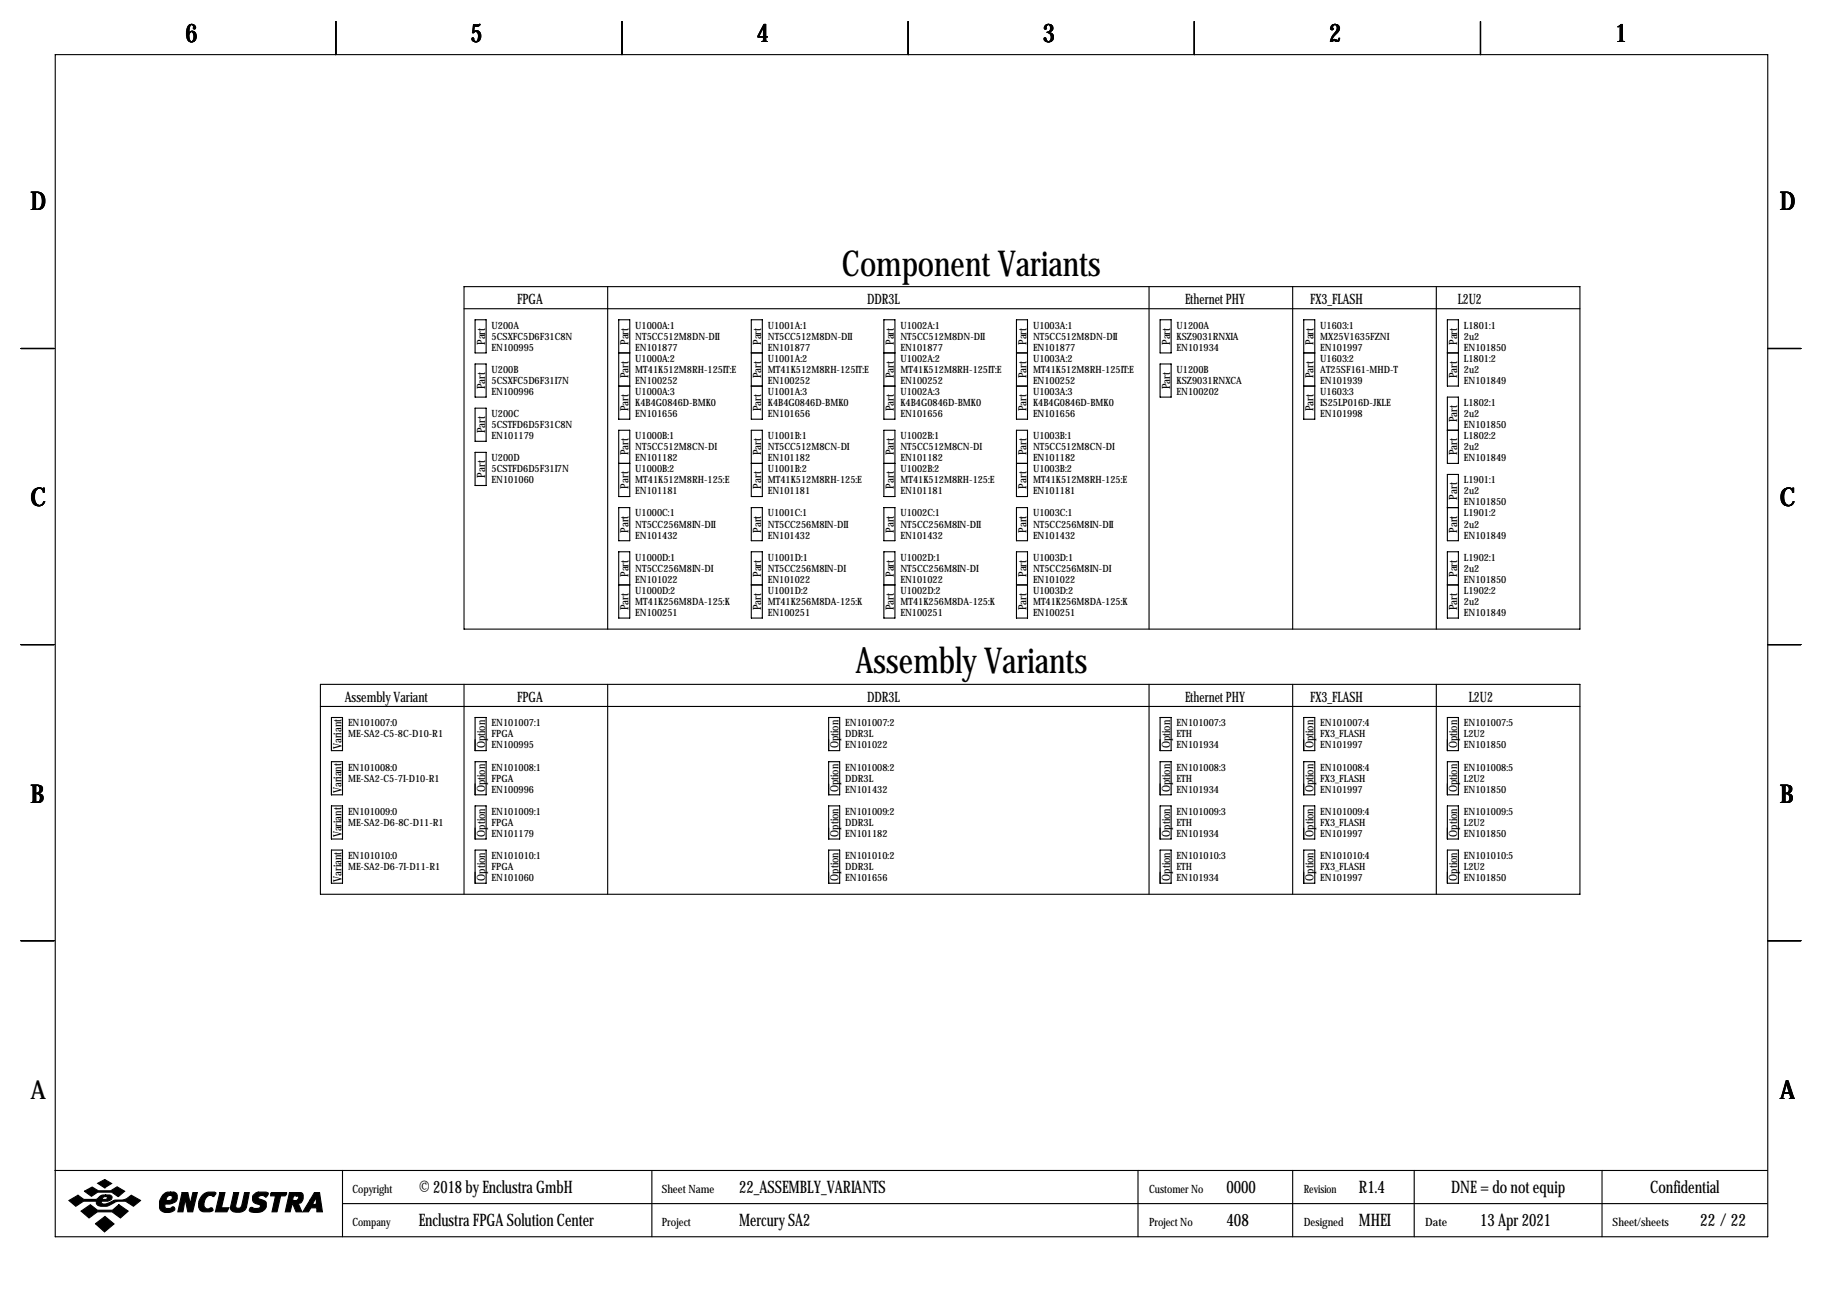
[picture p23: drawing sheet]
<svg xmlns="http://www.w3.org/2000/svg" width="419mm" height="297mm" viewBox="0 0 419 297" stroke-linecap="round" stroke-linejoin="round" font-family="sans-serif">
<defs><g id="words">
<g font-size="8.2">
<text x="193.5" y="63.4">Component Variants</text>
<text x="196.6" y="154.8">Assembly Variants</text>
</g>
<g font-size="5.9">
<text x="42.7" y="9.8">6</text>
<text x="108.2" y="9.8">5</text>
<text x="174" y="9.8">4</text>
<text x="239.8" y="9.8">3</text>
<text x="305.6" y="9.8">2</text>
<text x="371.3" y="9.8">1</text>
<text x="7" y="48.4">D</text>
<text x="409.2" y="48.4">D</text>
<text x="7" y="116.4">C</text>
<text x="409.2" y="116.4">C</text>
<text x="7" y="184.5">B</text>
<text x="409.2" y="184.5">B</text>
<text x="7" y="252.6">A</text>
<text x="409.2" y="252.6">A</text>
</g>
<g font-size="4">
<text x="96.3" y="274.2">© 2018 by Enclustra GmbH</text>
<text x="169.9" y="274.2">22_ASSEMBLY_VARIANTS</text>
<text x="281.9" y="274.2">0000</text>
<text x="312.4" y="274.2">R1.4</text>
<text x="333.6" y="274.2">DNE = do not equip</text>
<text x="379.4" y="274.2">Confidential</text>
<text x="96.3" y="281.8">Enclustra FPGA Solution Center</text>
<text x="169.9" y="281.8">Mercury SA2</text>
<text x="281.9" y="281.8">408</text>
<text x="312.4" y="281.8">MHEI</text>
<text x="340.3" y="281.8">13 Apr 2021</text>
<text x="390.9" y="281.8">22/22</text>
</g>
<g font-size="3.3">
<text x="118.9" y="70">FPGA</text>
<text x="199.3" y="70">DDR3L</text>
<text x="272.4" y="70">Ethernet PHY</text>
<text x="301.2" y="70">FX3_FLASH</text>
<text x="335.1" y="70">L2U2</text>
<text x="79.2" y="161.4">Assembly Variant</text>
<text x="118.9" y="161.4">FPGA</text>
<text x="199.3" y="161.4">DDR3L</text>
<text x="272.4" y="161.4">Ethernet PHY</text>
<text x="301.2" y="161.4">FX3_FLASH</text>
<text x="337.7" y="161.4">L2U2</text>
</g>
<g font-size="2.6">
<text x="111.5" y="79.3" transform="rotate(-90 111.5 79.3)">Part</text>
<text x="144.5" y="79.3" transform="rotate(-90 144.5 79.3)">Part</text>
<text x="175" y="79.3" transform="rotate(-90 175 79.3)">Part</text>
<text x="205.5" y="79.3" transform="rotate(-90 205.5 79.3)">Part</text>
<text x="236" y="79.3" transform="rotate(-90 236 79.3)">Part</text>
<text x="269" y="79.3" transform="rotate(-90 269 79.3)">Part</text>
<text x="302" y="79.3" transform="rotate(-90 302 79.3)">Part</text>
<text x="335" y="79.3" transform="rotate(-90 335 79.3)">Part</text>
<text x="111.5" y="89.5" transform="rotate(-90 111.5 89.5)">Part</text>
<text x="144.5" y="86.9" transform="rotate(-90 144.5 86.9)">Part</text>
<text x="175" y="86.9" transform="rotate(-90 175 86.9)">Part</text>
<text x="205.5" y="86.9" transform="rotate(-90 205.5 86.9)">Part</text>
<text x="236" y="86.9" transform="rotate(-90 236 86.9)">Part</text>
<text x="269" y="89.5" transform="rotate(-90 269 89.5)">Part</text>
<text x="302" y="86.9" transform="rotate(-90 302 86.9)">Part</text>
<text x="335" y="86.9" transform="rotate(-90 335 86.9)">Part</text>
<text x="144.5" y="94.6" transform="rotate(-90 144.5 94.6)">Part</text>
<text x="175" y="94.6" transform="rotate(-90 175 94.6)">Part</text>
<text x="205.5" y="94.6" transform="rotate(-90 205.5 94.6)">Part</text>
<text x="236" y="94.6" transform="rotate(-90 236 94.6)">Part</text>
<text x="302" y="94.6" transform="rotate(-90 302 94.6)">Part</text>
<text x="111.5" y="99.6" transform="rotate(-90 111.5 99.6)">Part</text>
<text x="335" y="97.1" transform="rotate(-90 335 97.1)">Part</text>
<text x="144.5" y="104.7" transform="rotate(-90 144.5 104.7)">Part</text>
<text x="175" y="104.7" transform="rotate(-90 175 104.7)">Part</text>
<text x="205.5" y="104.7" transform="rotate(-90 205.5 104.7)">Part</text>
<text x="236" y="104.7" transform="rotate(-90 236 104.7)">Part</text>
<text x="335" y="104.7" transform="rotate(-90 335 104.7)">Part</text>
<text x="111.5" y="109.8" transform="rotate(-90 111.5 109.8)">Part</text>
<text x="144.5" y="112.3" transform="rotate(-90 144.5 112.3)">Part</text>
<text x="175" y="112.3" transform="rotate(-90 175 112.3)">Part</text>
<text x="205.5" y="112.3" transform="rotate(-90 205.5 112.3)">Part</text>
<text x="236" y="112.3" transform="rotate(-90 236 112.3)">Part</text>
<text x="335" y="114.9" transform="rotate(-90 335 114.9)">Part</text>
<text x="144.5" y="122.5" transform="rotate(-90 144.5 122.5)">Part</text>
<text x="175" y="122.5" transform="rotate(-90 175 122.5)">Part</text>
<text x="205.5" y="122.5" transform="rotate(-90 205.5 122.5)">Part</text>
<text x="236" y="122.5" transform="rotate(-90 236 122.5)">Part</text>
<text x="335" y="122.5" transform="rotate(-90 335 122.5)">Part</text>
<text x="144.5" y="132.7" transform="rotate(-90 144.5 132.7)">Part</text>
<text x="175" y="132.7" transform="rotate(-90 175 132.7)">Part</text>
<text x="205.5" y="132.7" transform="rotate(-90 205.5 132.7)">Part</text>
<text x="236" y="132.7" transform="rotate(-90 236 132.7)">Part</text>
<text x="335" y="132.7" transform="rotate(-90 335 132.7)">Part</text>
<text x="144.5" y="140.3" transform="rotate(-90 144.5 140.3)">Part</text>
<text x="175" y="140.3" transform="rotate(-90 175 140.3)">Part</text>
<text x="205.5" y="140.3" transform="rotate(-90 205.5 140.3)">Part</text>
<text x="236" y="140.3" transform="rotate(-90 236 140.3)">Part</text>
<text x="335" y="140.3" transform="rotate(-90 335 140.3)">Part</text>
<text x="78.5" y="172.2" transform="rotate(-90 78.5 172.2)">Variant</text>
<text x="111.5" y="172" transform="rotate(-90 111.5 172)">Option</text>
<text x="192.8" y="172" transform="rotate(-90 192.8 172)">Option</text>
<text x="269" y="172" transform="rotate(-90 269 172)">Option</text>
<text x="302" y="172" transform="rotate(-90 302 172)">Option</text>
<text x="335" y="172" transform="rotate(-90 335 172)">Option</text>
<text x="78.5" y="182.4" transform="rotate(-90 78.5 182.4)">Variant</text>
<text x="111.5" y="182.2" transform="rotate(-90 111.5 182.2)">Option</text>
<text x="192.8" y="182.2" transform="rotate(-90 192.8 182.2)">Option</text>
<text x="269" y="182.2" transform="rotate(-90 269 182.2)">Option</text>
<text x="302" y="182.2" transform="rotate(-90 302 182.2)">Option</text>
<text x="335" y="182.2" transform="rotate(-90 335 182.2)">Option</text>
<text x="78.5" y="192.5" transform="rotate(-90 78.5 192.5)">Variant</text>
<text x="111.5" y="192.3" transform="rotate(-90 111.5 192.3)">Option</text>
<text x="192.8" y="192.3" transform="rotate(-90 192.8 192.3)">Option</text>
<text x="269" y="192.3" transform="rotate(-90 269 192.3)">Option</text>
<text x="302" y="192.3" transform="rotate(-90 302 192.3)">Option</text>
<text x="335" y="192.3" transform="rotate(-90 335 192.3)">Option</text>
<text x="78.5" y="202.7" transform="rotate(-90 78.5 202.7)">Variant</text>
<text x="111.5" y="202.5" transform="rotate(-90 111.5 202.5)">Option</text>
<text x="192.8" y="202.5" transform="rotate(-90 192.8 202.5)">Option</text>
<text x="269" y="202.5" transform="rotate(-90 269 202.5)">Option</text>
<text x="302" y="202.5" transform="rotate(-90 302 202.5)">Option</text>
<text x="335" y="202.5" transform="rotate(-90 335 202.5)">Option</text>
<text x="81" y="274.2">Copyright</text>
<text x="152.1" y="274.2">Sheet Name</text>
<text x="264.2" y="274.2">Customer No</text>
<text x="299.7" y="274.2">Revision</text>
<text x="81" y="281.8">Company</text>
<text x="152.1" y="281.8">Project</text>
<text x="264.2" y="281.8">Project No</text>
<text x="299.7" y="281.8">Designed</text>
<text x="327.7" y="281.8">Date</text>
<text x="370.7" y="281.8">Sheet/sheets</text>
</g>
<g font-size="2.3">
<text x="113" y="75.6">U200A</text>
<text x="146" y="75.6">U1000A:1</text>
<text x="176.5" y="75.6">U1001A:1</text>
<text x="207" y="75.6">U1002A:1</text>
<text x="237.5" y="75.6">U1003A:1</text>
<text x="270.5" y="75.6">U1200A</text>
<text x="303.5" y="75.6">U1603:1</text>
<text x="336.5" y="75.6">L1801:1</text>
<text x="113" y="78.1">5CSXFC5D6F31C8N</text>
<text x="113" y="80.6">EN100995</text>
<text x="146" y="83.2">U1000A:2</text>
<text x="146" y="78.1">NT5CC512M8DN-DII</text>
<text x="146" y="80.6">EN101877</text>
<text x="176.5" y="83.2">U1001A:2</text>
<text x="176.5" y="78.1">NT5CC512M8DN-DII</text>
<text x="176.5" y="80.6">EN101877</text>
<text x="207" y="83.2">U1002A:2</text>
<text x="207" y="78.1">NT5CC512M8DN-DII</text>
<text x="207" y="80.6">EN101877</text>
<text x="237.5" y="83.2">U1003A:2</text>
<text x="237.5" y="78.1">NT5CC512M8DN-DII</text>
<text x="237.5" y="80.6">EN101877</text>
<text x="270.5" y="78.1">KSZ9031RNXIA</text>
<text x="270.5" y="80.6">EN101934</text>
<text x="303.5" y="78.1">MX25V1635FZNI</text>
<text x="303.5" y="80.6">EN101997</text>
<text x="303.5" y="83.2">U1603:2</text>
<text x="336.5" y="78.1">2u2</text>
<text x="336.5" y="80.6">EN101850</text>
<text x="336.5" y="83.2">L1801:2</text>
<text x="113" y="85.7">U200B</text>
<text x="113" y="88.3">5CSXFC5D6F31I7N</text>
<text x="146" y="85.7">MT41K512M8RH-125IT:E</text>
<text x="146" y="88.3">EN100252</text>
<text x="176.5" y="85.7">MT41K512M8RH-125IT:E</text>
<text x="176.5" y="88.3">EN100252</text>
<text x="207" y="85.7">MT41K512M8RH-125IT:E</text>
<text x="207" y="88.3">EN100252</text>
<text x="237.5" y="85.7">MT41K512M8RH-125IT:E</text>
<text x="237.5" y="88.3">EN100252</text>
<text x="270.5" y="85.7">U1200B</text>
<text x="270.5" y="88.3">KSZ9031RNXCA</text>
<text x="303.5" y="85.7">AT25SF161-MHD-T</text>
<text x="303.5" y="88.3">EN101939</text>
<text x="336.5" y="85.7">2u2</text>
<text x="336.5" y="88.3">EN101849</text>
<text x="113" y="90.8">EN100996</text>
<text x="113" y="95.9">U200C</text>
<text x="146" y="90.8">U1000A:3</text>
<text x="146" y="93.3">K4B4G0846D-BMK0</text>
<text x="146" y="95.9">EN101656</text>
<text x="176.5" y="90.8">U1001A:3</text>
<text x="176.5" y="93.3">K4B4G0846D-BMK0</text>
<text x="176.5" y="95.9">EN101656</text>
<text x="207" y="90.8">U1002A:3</text>
<text x="207" y="93.3">K4B4G0846D-BMK0</text>
<text x="207" y="95.9">EN101656</text>
<text x="237.5" y="90.8">U1003A:3</text>
<text x="237.5" y="93.3">K4B4G0846D-BMK0</text>
<text x="237.5" y="95.9">EN101656</text>
<text x="270.5" y="90.8">EN100202</text>
<text x="303.5" y="90.8">U1603:3</text>
<text x="303.5" y="93.3">IS25LP016D-JKLE</text>
<text x="303.5" y="95.9">EN101998</text>
<text x="336.5" y="93.3">L1802:1</text>
<text x="336.5" y="95.9">2u2</text>
<text x="113" y="98.4">5CSTFD6D5F31C8N</text>
<text x="113" y="101">EN101179</text>
<text x="146" y="101">U1000B:1</text>
<text x="176.5" y="101">U1001B:1</text>
<text x="207" y="101">U1002B:1</text>
<text x="237.5" y="101">U1003B:1</text>
<text x="336.5" y="98.4">EN101850</text>
<text x="336.5" y="101">L1802:2</text>
<text x="113" y="106">U200D</text>
<text x="146" y="103.5">NT5CC512M8CN-DI</text>
<text x="146" y="106">EN101182</text>
<text x="176.5" y="103.5">NT5CC512M8CN-DI</text>
<text x="176.5" y="106">EN101182</text>
<text x="207" y="103.5">NT5CC512M8CN-DI</text>
<text x="207" y="106">EN101182</text>
<text x="237.5" y="103.5">NT5CC512M8CN-DI</text>
<text x="237.5" y="106">EN101182</text>
<text x="336.5" y="103.5">2u2</text>
<text x="336.5" y="106">EN101849</text>
<text x="113" y="108.6">5CSTFD6D5F31I7N</text>
<text x="113" y="111.1">EN101060</text>
<text x="146" y="108.6">U1000B:2</text>
<text x="146" y="111.1">MT41K512M8RH-125:E</text>
<text x="146" y="113.7">EN101181</text>
<text x="176.5" y="108.6">U1001B:2</text>
<text x="176.5" y="111.1">MT41K512M8RH-125:E</text>
<text x="176.5" y="113.7">EN101181</text>
<text x="207" y="108.6">U1002B:2</text>
<text x="207" y="111.1">MT41K512M8RH-125:E</text>
<text x="207" y="113.7">EN101181</text>
<text x="237.5" y="108.6">U1003B:2</text>
<text x="237.5" y="111.1">MT41K512M8RH-125:E</text>
<text x="237.5" y="113.7">EN101181</text>
<text x="336.5" y="111.1">L1901:1</text>
<text x="336.5" y="113.7">2u2</text>
<text x="146" y="118.7">U1000C:1</text>
<text x="176.5" y="118.7">U1001C:1</text>
<text x="207" y="118.7">U1002C:1</text>
<text x="237.5" y="118.7">U1003C:1</text>
<text x="336.5" y="116.2">EN101850</text>
<text x="336.5" y="118.7">L1901:2</text>
<text x="146" y="121.3">NT5CC256M8IN-DII</text>
<text x="146" y="123.8">EN101432</text>
<text x="176.5" y="121.3">NT5CC256M8IN-DII</text>
<text x="176.5" y="123.8">EN101432</text>
<text x="207" y="121.3">NT5CC256M8IN-DII</text>
<text x="207" y="123.8">EN101432</text>
<text x="237.5" y="121.3">NT5CC256M8IN-DII</text>
<text x="237.5" y="123.8">EN101432</text>
<text x="336.5" y="121.3">2u2</text>
<text x="336.5" y="123.8">EN101849</text>
<text x="146" y="128.9">U1000D:1</text>
<text x="146" y="131.4">NT5CC256M8IN-DI</text>
<text x="176.5" y="128.9">U1001D:1</text>
<text x="176.5" y="131.4">NT5CC256M8IN-DI</text>
<text x="207" y="128.9">U1002D:1</text>
<text x="207" y="131.4">NT5CC256M8IN-DI</text>
<text x="237.5" y="128.9">U1003D:1</text>
<text x="237.5" y="131.4">NT5CC256M8IN-DI</text>
<text x="336.5" y="128.9">L1902:1</text>
<text x="336.5" y="131.4">2u2</text>
<text x="146" y="136.5">U1000D:2</text>
<text x="146" y="134">EN101022</text>
<text x="176.5" y="136.5">U1001D:2</text>
<text x="176.5" y="134">EN101022</text>
<text x="207" y="136.5">U1002D:2</text>
<text x="207" y="134">EN101022</text>
<text x="237.5" y="136.5">U1003D:2</text>
<text x="237.5" y="134">EN101022</text>
<text x="336.5" y="134">EN101850</text>
<text x="336.5" y="136.5">L1902:2</text>
<text x="146" y="139.1">MT41K256M8DA-125:K</text>
<text x="146" y="141.6">EN100251</text>
<text x="176.5" y="139.1">MT41K256M8DA-125:K</text>
<text x="176.5" y="141.6">EN100251</text>
<text x="207" y="139.1">MT41K256M8DA-125:K</text>
<text x="207" y="141.6">EN100251</text>
<text x="237.5" y="139.1">MT41K256M8DA-125:K</text>
<text x="237.5" y="141.6">EN100251</text>
<text x="336.5" y="139.1">2u2</text>
<text x="336.5" y="141.6">EN101849</text>
<text x="80" y="167">EN101007:0</text>
<text x="113" y="167">EN101007:1</text>
<text x="194.3" y="167">EN101007:2</text>
<text x="270.5" y="167">EN101007:3</text>
<text x="303.5" y="167">EN101007:4</text>
<text x="336.5" y="167">EN101007:5</text>
<text x="80" y="169.5">ME-SA2-C5-8C-D10-R1</text>
<text x="113" y="169.5">FPGA</text>
<text x="113" y="172.1">EN100995</text>
<text x="194.3" y="169.5">DDR3L</text>
<text x="194.3" y="172.1">EN101022</text>
<text x="270.5" y="169.5">ETH</text>
<text x="270.5" y="172.1">EN101934</text>
<text x="303.5" y="169.5">FX3_FLASH</text>
<text x="303.5" y="172.1">EN101997</text>
<text x="336.5" y="169.5">L2U2</text>
<text x="336.5" y="172.1">EN101850</text>
<text x="80" y="177.2">EN101008:0</text>
<text x="80" y="179.7">ME-SA2-C5-7I-D10-R1</text>
<text x="113" y="177.2">EN101008:1</text>
<text x="113" y="179.7">FPGA</text>
<text x="194.3" y="177.2">EN101008:2</text>
<text x="194.3" y="179.7">DDR3L</text>
<text x="270.5" y="177.2">EN101008:3</text>
<text x="270.5" y="179.7">ETH</text>
<text x="303.5" y="177.2">EN101008:4</text>
<text x="303.5" y="179.7">FX3_FLASH</text>
<text x="336.5" y="177.2">EN101008:5</text>
<text x="336.5" y="179.7">L2U2</text>
<text x="113" y="182.2">EN100996</text>
<text x="194.3" y="182.2">EN101432</text>
<text x="270.5" y="182.2">EN101934</text>
<text x="303.5" y="182.2">EN101997</text>
<text x="336.5" y="182.2">EN101850</text>
<text x="80" y="187.3">EN101009:0</text>
<text x="80" y="189.9">ME-SA2-D6-8C-D11-R1</text>
<text x="113" y="187.3">EN101009:1</text>
<text x="113" y="189.9">FPGA</text>
<text x="194.3" y="187.3">EN101009:2</text>
<text x="194.3" y="189.9">DDR3L</text>
<text x="270.5" y="187.3">EN101009:3</text>
<text x="270.5" y="189.9">ETH</text>
<text x="303.5" y="187.3">EN101009:4</text>
<text x="303.5" y="189.9">FX3_FLASH</text>
<text x="336.5" y="187.3">EN101009:5</text>
<text x="336.5" y="189.9">L2U2</text>
<text x="80" y="197.5">EN101010:0</text>
<text x="113" y="192.4">EN101179</text>
<text x="113" y="197.5">EN101010:1</text>
<text x="194.3" y="197.5">EN101010:2</text>
<text x="194.3" y="192.4">EN101182</text>
<text x="270.5" y="197.5">EN101010:3</text>
<text x="270.5" y="192.4">EN101934</text>
<text x="303.5" y="197.5">EN101010:4</text>
<text x="303.5" y="192.4">EN101997</text>
<text x="336.5" y="197.5">EN101010:5</text>
<text x="336.5" y="192.4">EN101850</text>
<text x="80" y="200">ME-SA2-D6-7I-D11-R1</text>
<text x="113" y="200">FPGA</text>
<text x="113" y="202.6">EN101060</text>
<text x="194.3" y="200">DDR3L</text>
<text x="194.3" y="202.6">EN101656</text>
<text x="270.5" y="200">ETH</text>
<text x="270.5" y="202.6">EN101934</text>
<text x="303.5" y="200">FX3_FLASH</text>
<text x="303.5" y="202.6">EN101997</text>
<text x="336.5" y="200">L2U2</text>
<text x="336.5" y="202.6">EN101850</text>
</g>
</g></defs>
<g fill="none" stroke="#000" stroke-width=".25">
<path d="M12.7 12.6h393.7v271.7h-393.7zM77.2 4.9v7.7M143 4.9v7.7M208.8 4.9v7.7M274.6 4.9v7.7M340.4 4.9v7.7M106.7 65.9h256.5v78.7h-256.5zM106.7 71h256.5M109.2 73.5h2.6v7.6h-2.6zM139.7 65.9v78.7M142.2 73.5h2.6v22.9h-2.6zM172.7 73.5h2.6v22.9h-2.6z"/>
<path d="M203.2 73.5h2.5v22.9h-2.5zM233.7 73.5h2.5v22.9h-2.5zM264.2 65.9v78.7M266.7 73.5h2.5v7.6h-2.5zM297.2 65.9v78.7M299.7 73.5h2.6v22.9h-2.6zM330.2 65.9v78.7M332.7 73.5h2.6v15.3h-2.6zM4.8 80.1h7.6M109.2 83.7h2.6v7.6h-2.6zM109.2 93.8h2.6v7.7h-2.6zM142.2 81.1h2.6"/>
<path d="M142.2 98.9h2.6v15.3h-2.6zM142.2 88.8h2.6M172.7 81.1h2.6M172.7 88.8h2.6M172.7 98.9h2.6v15.3h-2.6zM203.2 81.1h2.5M203.2 88.8h2.5M203.2 98.9h2.5v15.3h-2.5zM233.7 81.1h2.5M233.7 88.8h2.5M233.7 98.9h2.5v15.3h-2.5zM266.7 83.7h2.5v7.6h-2.5z"/>
<path d="M299.7 81.1h2.6M299.7 88.8h2.6M332.7 91.3h2.6v15.2h-2.6zM332.7 81.1h2.6M332.7 98.9h2.6M406.4 80.1h7.6M109.2 104h2.6v7.6h-2.6zM142.2 116.7h2.6v7.6h-2.6zM142.2 106.5h2.6M172.7 106.5h2.6M172.7 116.7h2.6v7.6h-2.6zM203.2 106.5h2.5"/>
<path d="M203.2 116.7h2.5v7.6h-2.5zM233.7 106.5h2.5M233.7 116.7h2.5v7.6h-2.5zM332.7 116.7h2.6M332.7 109.1h2.6v15.2h-2.6zM142.2 126.9h2.6v15.2h-2.6zM142.2 134.5h2.6M172.7 134.5h2.6M172.7 126.9h2.6v15.2h-2.6zM203.2 134.5h2.5M203.2 126.9h2.5v15.2h-2.5zM233.7 134.5h2.5"/>
<path d="M233.7 126.9h2.5v15.2h-2.5zM332.7 134.5h2.6M332.7 126.9h2.6v15.2h-2.6zM4.8 148.2h7.6M73.7 157.3h289.5v48.3h-289.5zM106.7 157.3v48.3M139.7 157.3v48.3M264.2 157.3v48.3M297.2 157.3v48.3M330.2 157.3v48.3M406.4 148.2h7.6M73.7 162.4h289.5"/>
<path d="M76.2 165h2.5v7.6h-2.5zM76.2 175.1h2.5v7.6h-2.5zM109.2 165h2.6v7.6h-2.6zM109.2 175.1h2.6v7.6h-2.6zM190.5 165h2.5v7.6h-2.5zM190.5 175.1h2.5v7.6h-2.5zM266.7 165h2.5v7.6h-2.5zM266.7 175.1h2.5v7.6h-2.5zM299.7 165h2.6v7.6h-2.6zM299.7 175.1h2.6v7.6h-2.6zM332.7 165h2.6v7.6h-2.6zM332.7 175.1h2.6v7.6h-2.6z"/>
<path d="M76.2 185.3h2.5v7.6h-2.5zM76.2 195.4h2.5v7.7h-2.5zM109.2 185.3h2.6v7.6h-2.6zM109.2 195.4h2.6v7.7h-2.6zM190.5 185.3h2.5v7.6h-2.5zM190.5 195.4h2.5v7.7h-2.5zM266.7 185.3h2.5v7.6h-2.5zM266.7 195.4h2.5v7.7h-2.5zM299.7 185.3h2.6v7.6h-2.6zM299.7 195.4h2.6v7.7h-2.6zM332.7 185.3h2.6v7.6h-2.6zM332.7 195.4h2.6v7.7h-2.6z"/>
<path d="M4.8 216.3h7.6M406.4 216.3h7.6M12.6 269.1h393.7M78.7 269.1v15.2M78.7 276.7h327.6M149.9 269.1v15.2M261.6 269.1v15.2M297.2 269.1v15.2M325.1 269.1v15.2M368.3 269.1v15.2"/>
</g>
<g fill="#000" stroke="#000" stroke-width=".25">
<path d="M15.8 276l2.1-1.2 1.4 1h2.8l.3-.2a1.77 1.77 0 0 1 1.9-.9v.4l-.6 .2-.2 .5h.9l.3-.6-.4-.1v-.4h.9a.59 .59 0 0 1 .6 .7l-.2 .4-.8 .4h-1.4l-.1 .1 .1 .4a3.2 3.2 0 0 0 2.7-.7l.3-.1a4 4 0 0 0 3.8-1.1l2.1 1.2-1.6 1.3a4 4 0 0 0-5.5-.2 2.66 2.66 0 0 1-2.9-.2l-.1-.7h-3l-1.8 1.1zM19.4 273.9l1.8-1 1.4 .9h2.9l1.4-.9 1.8 1-1.5 1.2-1.5-1h-3.2l-1.5 .9zM22.5 272l1.6-.8 1.6 .9-1.6 1zM18.6 278.4l2.2-1.4 1.6 1.2h3.5l1.4-1.2 2.2 1.4-1.8 1.6-1.9-1.4h-3.4l-1.9 1.4zM37.4 274.7a1.75 1.75 0 0 1 1.8-.6v.7a.82 .82 0 0 0-.8 1.2h.6a.6 .6 0 0 0 .6-.5 .6 .6 0 0 0-.4-.7v-.7h.8l.5 .3a1.61 1.61 0 0 1 0 1.7 1.61 1.61 0 0 1-1.5 .7h-1v.9l.2 .1h.9l.7-.4 .4 .4a1.06 1.06 0 0 1-1.3 1 1.82 1.82 0 0 1-2.2-1.1 3.5 3.5 0 0 1 .7-3zM41.9 274.2h1.3l.5 2.6 .6-2.6h1.1l-1.1 4.4h-1.1l-.6-2.9-.5 2.9h-1.2zM46.7 274.6a2.78 2.78 0 0 1 2.9-.4l-.4 .9a1.32 1.32 0 0 0-2.1 .8l-.2 .8a.98 .98 0 0 0 1.1 1.2 .55 .55 0 0 1 .6-.2 .55 .55 0 0 1 .4 .6l-.7 .3-1.8-.1a1.79 1.79 0 0 1-.8-2.3zM50.5 274.2h1.2l-.8 3.5h1.7l-.4 .9h-2.7zM53.7 274.2h1.2l-.7 3.1a.73 .73 0 0 0 .7 .5 .73 .73 0 0 0 .7-.6l.6-3h1.1l-.7 3.4a2.28 2.28 0 0 1-3.6 .4v-.4zM58.3 274.7l.8-.6h2.1l.5 .2v.2l-.6 .7a.96 .96 0 0 0-1-.4 .96 .96 0 0 0-.8 .6l1.7 .8a1.71 1.71 0 0 1-.1 1.8 1.71 1.71 0 0 1-1.7 .8l-1.4-.2a.51 .51 0 0 1-.4-.7 .51 .51 0 0 1 .8-.2l1 .1a.52 .52 0 0 0 .6-.2 .52 .52 0 0 0-.2-.7 1.39 1.39 0 0 1-1.4-.6 1.39 1.39 0 0 1 .1-1.6zM62.2 274.4l.2-.2h3.5l-.1 .4-.3 .3h-1l-.8 3.7h-1.2l.8-3.7h-1.1zM66.5 274.2h1.7v.7h-.7l-.2 1.1h.9l.3-.3a.44 .44 0 0 0 .1-.5 .44 .44 0 0 0-.4-.3v-.7h1l.3 .2 .2 .3v.9a1.03 1.03 0 0 1-1.2 1l.9 2h-1.3l-.8-1.8h-.1l-.5 1.8h-1.1z"/>
<path d="M72.3 274.2h1.2l.6 4.4h-1.3v-.9h-1.3l-.6 .9h-1.3l1.7-2.7h1l-.4 .8 .2 .2h.4l.2-.2v-1.5l-.4 .7h-1zM21.9 281.3l2.2-1.6 2.1 1.7-2.2 1.8z"/>
</g>
<use href="#words"/>
</svg>
